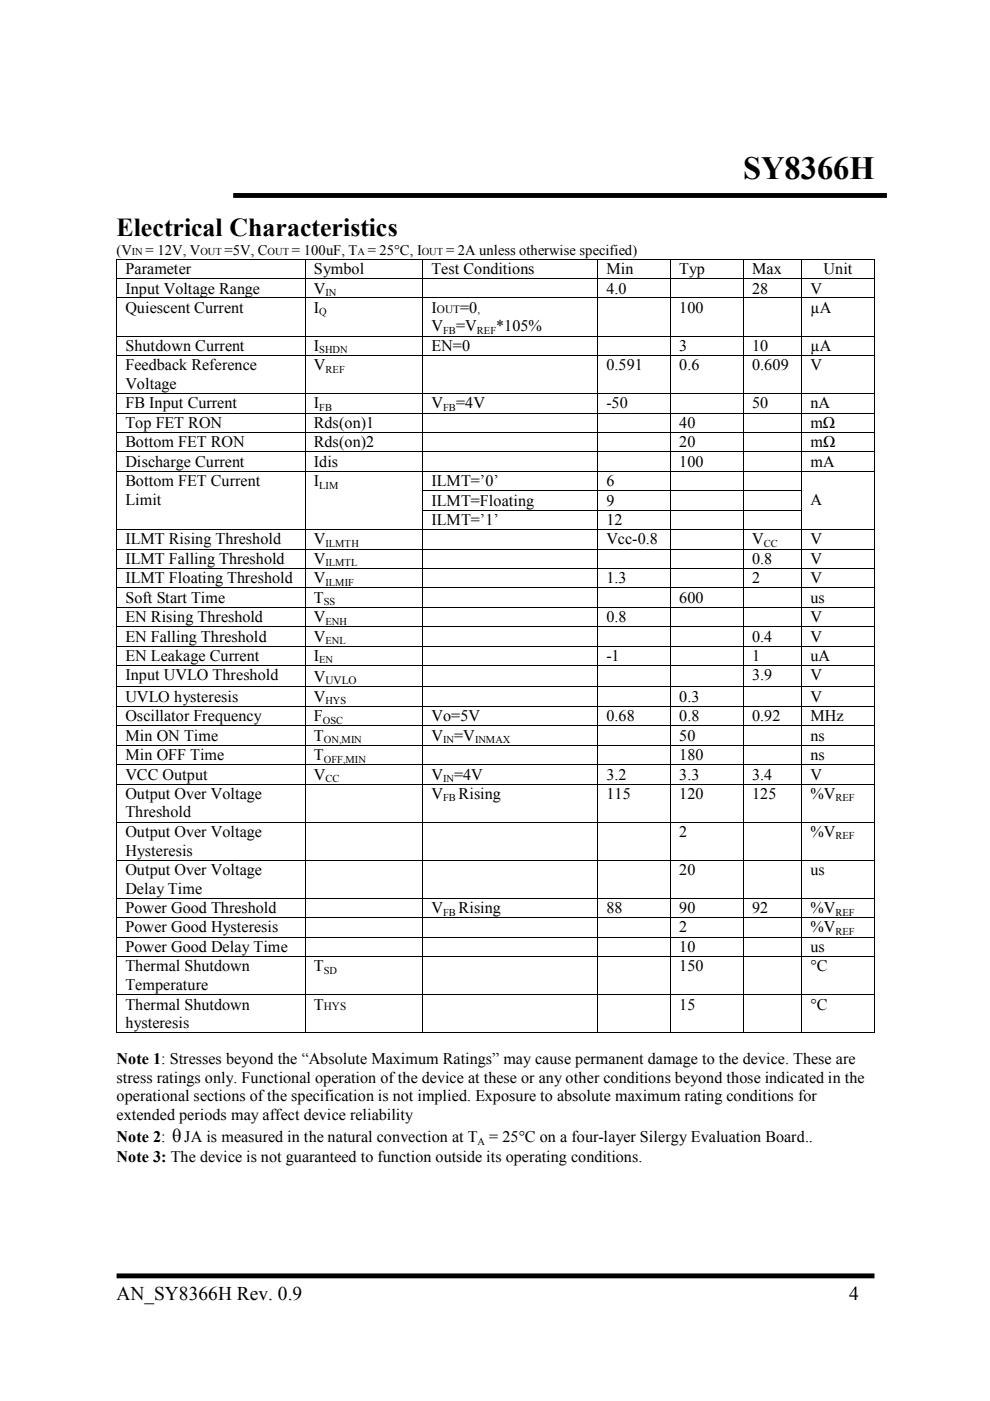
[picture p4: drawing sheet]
<svg xmlns="http://www.w3.org/2000/svg" width="210mm" height="297mm" viewBox="0 0 210 297" stroke-linecap="round" stroke-linejoin="round" font-family="sans-serif">
<defs><g id="words">
<text font-size="6.9" x="157.6" y="38">SY8366H</text>
<text font-size="5.5" x="24.7" y="50.1">Electrical Characteristics</text>
<text font-size="4.2" x="36.5" y="242.2">θ</text>
<g font-size="4.1">
<text x="24.7" y="275.6">AN_SY8366H Rev. 0.9</text>
<text x="180" y="275.6">4</text>
</g>
<g font-size="3.4">
<text x="26.6" y="58.1">Parameter</text>
<text x="66.6" y="58.1">Symbol</text>
<text x="91.5" y="58.1">Test Conditions</text>
<text x="128.6" y="58.1">Min</text>
<text x="144" y="58.1">Typ</text>
<text x="159.5" y="58.1">Max</text>
<text x="174.6" y="58.1">Unit</text>
<text x="26.6" y="62.2">Input Voltage Range</text>
<text x="66.5" y="62.2">V</text>
<text x="128.6" y="62.2">4.0</text>
<text x="159.5" y="62.2">28</text>
<text x="171.8" y="62.2">V</text>
<text x="26.6" y="66.3">Quiescent Current</text>
<text x="66.5" y="66.3">I</text>
<text x="91.5" y="70.3">V</text>
<text x="91.5" y="66.3">I</text>
<text x="96.7" y="70.3">=V</text>
<text x="97.5" y="66.3">=0</text>
<text x="105.2" y="70.3">*105%</text>
<text x="144" y="66.3">100</text>
<text x="171.8" y="66.3">µA</text>
<text x="26.6" y="74.4">Shutdown Current</text>
<text x="66.5" y="74.4">I</text>
<text x="91.5" y="74.4">EN=0</text>
<text x="144" y="74.4">3</text>
<text x="159.5" y="74.4">10</text>
<text x="171.8" y="74.4">µA</text>
<text x="26.6" y="78.5">Feedback Reference</text>
<text x="26.6" y="82.5">Voltage</text>
<text x="66.5" y="78.5">V</text>
<text x="128.6" y="78.5">0.591</text>
<text x="144" y="78.5">0.6</text>
<text x="159.5" y="78.5">0.609</text>
<text x="171.8" y="78.5">V</text>
<text x="26.6" y="86.6">FB Input Current</text>
<text x="66.5" y="86.6">I</text>
<text x="91.5" y="86.6">V</text>
<text x="96.7" y="86.6">=4V</text>
<text x="128.6" y="86.6">-50</text>
<text x="159.5" y="86.6">50</text>
<text x="171.8" y="86.6">nA</text>
<text x="26.6" y="90.7">Top FET RON</text>
<text x="26.6" y="94.8">Bottom FET RON</text>
<text x="66.5" y="90.7">Rds(on)1</text>
<text x="66.5" y="94.8">Rds(on)2</text>
<text x="144" y="90.7">40</text>
<text x="144" y="94.8">20</text>
<text x="171.8" y="90.7">mΩ</text>
<text x="171.8" y="94.8">mΩ</text>
<text x="26.6" y="98.9">Discharge Current</text>
<text x="66.5" y="98.9">Idis</text>
<text x="144" y="98.9">100</text>
<text x="171.8" y="98.9">mA</text>
<text x="26.6" y="103">Bottom FET Current</text>
<text x="26.6" y="107">Limit</text>
<text x="66.5" y="103">I</text>
<text x="91.5" y="103">ILMT=’0’</text>
<text x="91.5" y="107.2">ILMT=Floating</text>
<text x="128.6" y="103">6</text>
<text x="128.6" y="107.2">9</text>
<text x="171.8" y="107">A</text>
<text x="91.5" y="111.3">ILMT=’1’</text>
<text x="128.6" y="111.3">12</text>
<text x="26.6" y="115.4">ILMT Rising Threshold</text>
<text x="26.6" y="119.5">ILMT Falling Threshold</text>
<text x="66.5" y="115.4">V</text>
<text x="66.5" y="119.5">V</text>
<text x="128.6" y="115.4">Vcc-0.8</text>
<text x="159.5" y="119.5">0.8</text>
<text x="159.5" y="115.4">V</text>
<text x="171.8" y="119.5">V</text>
<text x="171.8" y="115.4">V</text>
<text x="26.6" y="123.7">ILMT Floating Threshold</text>
<text x="66.5" y="123.7">V</text>
<text x="128.6" y="123.7">1.3</text>
<text x="159.5" y="123.7">2</text>
<text x="171.8" y="123.7">V</text>
<text x="26.6" y="127.8">Soft Start Time</text>
<text x="26.6" y="131.9">EN Rising Threshold</text>
<text x="66.5" y="131.9">V</text>
<text x="66.6" y="127.8">T</text>
<text x="128.6" y="131.9">0.8</text>
<text x="144" y="127.8">600</text>
<text x="171.8" y="127.8">us</text>
<text x="171.8" y="131.9">V</text>
<text x="26.6" y="136">EN Falling Threshold</text>
<text x="66.5" y="136">V</text>
<text x="159.5" y="136">0.4</text>
<text x="171.8" y="136">V</text>
<text x="26.6" y="140.1">EN Leakage Current</text>
<text x="66.6" y="140.1">I</text>
<text x="128.6" y="140.1">-1</text>
<text x="159.5" y="140.1">1</text>
<text x="171.8" y="140.1">uA</text>
<text x="26.6" y="144.3">Input UVLO Threshold</text>
<text x="26.6" y="148.8">UVLO hysteresis</text>
<text x="66.5" y="148.8">V</text>
<text x="66.5" y="144.6">V</text>
<text x="144" y="148.8">0.3</text>
<text x="159.5" y="144.3">3.9</text>
<text x="171.8" y="144.3">V</text>
<text x="171.8" y="148.8">V</text>
<text x="26.6" y="152.9">Oscillator Frequency</text>
<text x="66.5" y="152.9">F</text>
<text x="91.5" y="152.9">Vo=5V</text>
<text x="128.6" y="152.9">0.68</text>
<text x="144" y="152.9">0.8</text>
<text x="159.5" y="152.9">0.92</text>
<text x="171.8" y="152.9">MHz</text>
<text x="26.6" y="157.1">Min ON Time</text>
<text x="26.6" y="161.2">Min OFF Time</text>
<text x="66.5" y="161.2">T</text>
<text x="66.5" y="157.1">T</text>
<text x="91.5" y="157.1">V =V</text>
<text x="144" y="161.2">180</text>
<text x="144" y="157.1">50</text>
<text x="171.8" y="161.2">ns</text>
<text x="171.8" y="157.1">ns</text>
<text x="26.6" y="165.3">VCC Output</text>
<text x="66.5" y="165.3">V</text>
<text x="91.5" y="165.3">V =4V</text>
<text x="128.6" y="165.3">3.2</text>
<text x="144" y="165.3">3.3</text>
<text x="159.5" y="165.3">3.4</text>
<text x="171.8" y="165.3">V</text>
<text x="26.6" y="169.4">Output Over Voltage</text>
<text x="26.6" y="173.3">Threshold</text>
<text x="91.5" y="169.4">V</text>
<text x="97.2" y="169.4">Rising</text>
<text x="128.6" y="169.4">115</text>
<text x="144" y="169.4">120</text>
<text x="159.5" y="169.4">125</text>
<text x="171.8" y="169.4">%V</text>
<text x="26.6" y="177.4">Output Over Voltage</text>
<text x="144" y="177.4">2</text>
<text x="171.8" y="177.4">%V</text>
<text x="26.6" y="181.4">Hysteresis</text>
<text x="26.6" y="185.5">Output Over Voltage</text>
<text x="144" y="185.5">20</text>
<text x="171.8" y="185.5">us</text>
<text x="26.6" y="189.5">Delay Time</text>
<text x="26.6" y="193.6">Power Good Threshold</text>
<text x="26.6" y="197.7">Power Good Hysteresis</text>
<text x="91.5" y="193.6">V</text>
<text x="97.2" y="193.6">Rising</text>
<text x="128.6" y="193.6">88</text>
<text x="144" y="197.7">2</text>
<text x="144" y="193.6">90</text>
<text x="159.5" y="193.6">92</text>
<text x="171.8" y="197.7">%V</text>
<text x="171.8" y="193.6">%V</text>
<text x="26.6" y="201.8">Power Good Delay Time</text>
<text x="144" y="201.8">10</text>
<text x="171.8" y="201.8">us</text>
<text x="26.6" y="206">Thermal Shutdown</text>
<text x="26.6" y="209.9">Temperature</text>
<text x="66.5" y="206">T</text>
<text x="144" y="206">150</text>
<text x="171.8" y="206">°C</text>
<text x="26.6" y="214">Thermal Shutdown</text>
<text x="66.5" y="214">T</text>
<text x="144" y="214">15</text>
<text x="171.8" y="214">°C</text>
<text x="26.6" y="218">hysteresis</text>
<text x="24.7" y="225.6">Note 1: Stresses beyond the “Absolute Maximum Ratings” may cause permanent damage to the device. These are</text>
<text x="24.7" y="229.6">stress ratings only. Functional operation of the device at these or any other conditions beyond those indicated in the</text>
<text x="24.7" y="233.5">operational sections of the specification is not implied. Exposure to absolute maximum rating conditions for</text>
<text x="24.7" y="237.5">extended periods may affect device reliability</text>
<text x="24.7" y="242.2">Note 2:</text>
<text x="39.1" y="242.2">JA is measured in the natural convection at T</text>
<text x="103.7" y="242.2">= 25°C on a four-layer Silergy Evaluation Board..</text>
<text x="24.7" y="246.3">Note 3: The device is not guaranteed to function outside its operating conditions.</text>
</g>
<g font-size="3.1">
<text x="24.7" y="54.1">(V</text>
<text x="30.9" y="54.1">= 12V, V</text>
<text x="47.6" y="54.1">=5V, C</text>
<text x="61.9" y="54.1">= 100uF, T</text>
<text x="78" y="54.1">= 25°C, I</text>
<text x="94.6" y="54.1">= 2A unless otherwise specified)</text>
</g>
<g font-size="2.4">
<text x="92.6" y="66.3">OUT</text>
<text x="101.2" y="66.3">,</text>
<text x="69" y="145.1">UVLO</text>
<text x="68.7" y="214">HYS</text>
</g>
<g font-size="2.2">
<text x="28" y="54.1">IN</text>
<text x="42.5" y="54.1">OUT</text>
<text x="56.7" y="54.1">OUT</text>
<text x="75.8" y="54.1">A</text>
<text x="89.4" y="54.1">OUT</text>
<text x="69" y="62.8">IN</text>
<text x="67.7" y="66.8">Q</text>
<text x="93.9" y="70.8">FB</text>
<text x="101.1" y="70.8">REF</text>
<text x="67.7" y="74.9">SHDN</text>
<text x="69" y="79">REF</text>
<text x="67.7" y="87.1">FB</text>
<text x="93.9" y="87.1">FB</text>
<text x="67.7" y="103.6">LIM</text>
<text x="69" y="116">ILMTH</text>
<text x="161.9" y="116">CC</text>
<text x="69" y="120.1">ILMTL</text>
<text x="69" y="124.2">ILMIF</text>
<text x="68.7" y="128.3">SS</text>
<text x="69" y="132.4">ENH</text>
<text x="69" y="136.6">ENL</text>
<text x="67.7" y="140.7">EN</text>
<text x="69" y="149.4">HYS</text>
<text x="68.5" y="153.5">OSC</text>
<text x="68.7" y="157.6">ON,MIN</text>
<text x="68.7" y="161.7">OFF,MIN</text>
<text x="93.9" y="157.6">IN</text>
<text x="100.8" y="157.6">INMAX</text>
<text x="69" y="165.8">CC</text>
<text x="93.9" y="165.8">IN</text>
<text x="93.9" y="169.9">FB</text>
<text x="177.1" y="169.9">REF</text>
<text x="177.1" y="178">REF</text>
<text x="93.9" y="194.1">FB</text>
<text x="177.1" y="194.1">REF</text>
<text x="177.1" y="198.2">REF</text>
<text x="68.7" y="206.5">SD</text>
<text x="101.3" y="242.8">A</text>
</g>
</g></defs>
<path d="M49.4 41.4h138.6M24.7 270.5h160.7" fill="none" stroke="#000" stroke-width="1" stroke-linecap="butt"/>
<g fill="#000">
<path d="M24.6 54.9h.2v.1h-.2zM24.6 59h.2v.1h-.2zM64.6 54.9h.2v.1h-.2zM64.6 59h.2v.1h-.2zM89.5 54.9h.2v.1h-.2zM89.5 59h.2v.1h-.2zM126.6 54.9h.2v.1h-.2zM126.6 59h.2v.1h-.2zM142.1 54.9h.1v.1h-.1zM142.1 59h.1v.1h-.1zM157.5 54.9h.2v.1h-.2zM157.5 59h.2v.1h-.2z"/>
<path d="M169.9 54.9h.2v.1h-.2zM169.9 59h.2v.1h-.2zM185.3 54.9h.2v.1h-.2zM185.3 59h.2v.1h-.2zM24.6 63.1h.2v.1h-.2zM24.6 71.2h.2v.1h-.2zM24.6 75.3h.2v.1h-.2zM64.6 63.1h.2v.1h-.2zM64.6 71.2h.2v.1h-.2zM64.6 75.3h.2v.1h-.2zM89.5 63.1h.2v.1h-.2zM89.5 71.2h.2v.1h-.2z"/>
<path d="M89.5 75.3h.2v.1h-.2zM126.6 63.1h.2v.1h-.2zM126.6 71.2h.2v.1h-.2zM126.6 75.3h.2v.1h-.2zM142.1 63.1h.1v.1h-.1zM142.1 71.2h.1v.1h-.1zM142.1 75.3h.1v.1h-.1zM157.5 63.1h.2v.1h-.2zM157.5 71.2h.2v.1h-.2zM157.5 75.3h.2v.1h-.2zM169.9 63.1h.2v.1h-.2zM169.9 71.2h.2v.1h-.2z"/>
<path d="M169.9 75.3h.2v.1h-.2zM185.3 63.1h.2v.1h-.2zM185.3 71.2h.2v.1h-.2zM185.3 75.3h.2v.1h-.2zM24.6 83.4h.2v.1h-.2zM24.6 87.5l.2 .1zM24.6 91.6h.2v.2h-.2zM24.6 95.7h.2v.2h-.2zM24.6 99.9l.2 .1zM64.6 83.4h.2v.1h-.2zM64.6 87.5l.2 .1zM64.6 91.6h.2v.2h-.2z"/>
<path d="M64.6 95.7h.2v.2h-.2zM64.6 99.9l.2 .1zM89.5 83.4h.2v.1h-.2zM89.5 87.5l.2 .1zM89.5 91.6h.2v.2h-.2zM89.5 95.7h.2v.2h-.2zM89.5 99.9l.2 .1zM126.6 83.4h.2v.1h-.2zM126.6 87.5l.2 .1zM126.6 91.6h.2v.2h-.2zM126.6 95.7h.2v.2h-.2zM126.6 99.9l.2 .1z"/>
<path d="M142.1 83.4h.1v.1h-.1zM142.1 87.5l.1 .1zM142.1 91.6h.1v.2h-.1zM142.1 95.7h.1v.2h-.1zM142.1 99.9l.1 .1zM157.5 83.4h.2v.1h-.2zM157.5 87.5l.2 .1zM157.5 91.6h.2v.2h-.2zM157.5 95.7h.2v.2h-.2zM157.5 99.9l.2 .1zM169.9 83.4h.2v.1h-.2zM169.9 87.5l.2 .1z"/>
<path d="M169.9 91.6h.2v.2h-.2zM169.9 95.7h.2v.2h-.2zM169.9 99.9l.2 .1zM185.3 83.4h.2v.1h-.2zM185.3 87.5l.2 .1zM185.3 91.6h.2v.2h-.2zM185.3 95.7h.2v.2h-.2zM185.3 99.9l.2 .1zM24.6 104h.2v.1h-.2zM24.6 108.1h.2v.1h-.2zM24.6 112.2l.2 .2zM24.6 116.3h.2v.2h-.2z"/>
<path d="M64.6 104h.2v.1h-.2zM64.6 108.1h.2v.1h-.2zM64.6 112.2l.2 .2zM64.6 116.3h.2v.2h-.2zM89.5 104h.2v.1h-.2zM89.5 108.1h.2v.1h-.2zM89.5 112.2l.2 .2zM89.5 116.3h.2v.2h-.2zM126.6 104h.2v.1h-.2zM126.6 108.1h.2v.1h-.2zM126.6 112.2l.2 .2zM126.6 116.3h.2v.2h-.2z"/>
<path d="M142.1 104h.1v.1h-.1zM142.1 108.1h.1v.1h-.1zM142.1 112.2l.1 .2zM142.1 116.3h.1v.2h-.1zM157.5 104h.2v.1h-.2zM157.5 108.1h.2v.1h-.2zM157.5 112.2l.2 .2zM157.5 116.3h.2v.2h-.2zM169.9 104h.2v.1h-.2zM169.9 108.1h.2v.1h-.2zM169.9 112.2l.2 .2zM169.9 116.3h.2v.2h-.2z"/>
<path d="M185.3 104h.2v.1h-.2zM185.3 108.1h.2v.1h-.2zM185.3 112.2l.2 .2zM185.3 116.3h.2v.2h-.2zM24.6 120.4h.2v.2h-.2zM24.6 124.6l.2 .1zM24.6 128.7h.2v.2h-.2zM24.6 132.8h.2v.2h-.2zM24.6 136.9l.2 .2zM64.6 120.4h.2v.2h-.2zM64.6 124.6l.2 .1zM64.6 128.7h.2v.2h-.2z"/>
<path d="M64.6 132.8h.2v.2h-.2zM64.6 136.9l.2 .2zM89.5 120.4h.2v.2h-.2zM89.5 124.6l.2 .1zM89.5 128.7h.2v.2h-.2zM89.5 132.8h.2v.2h-.2zM89.5 136.9l.2 .2zM126.6 120.4h.2v.2h-.2zM126.6 124.6l.2 .1zM126.6 128.7h.2v.2h-.2zM126.6 132.8h.2v.2h-.2zM126.6 136.9l.2 .2z"/>
<path d="M142.1 120.4h.1v.2h-.1zM142.1 124.6l.1 .1zM142.1 128.7h.1v.2h-.1zM142.1 132.8h.1v.2h-.1zM142.1 136.9l.1 .2zM157.5 120.4h.2v.2h-.2zM157.5 124.6l.2 .1zM157.5 128.7h.2v.2h-.2zM157.5 132.8h.2v.2h-.2zM157.5 136.9l.2 .2zM169.9 120.4h.2v.2h-.2zM169.9 124.6l.2 .1z"/>
<path d="M169.9 128.7h.2v.2h-.2zM169.9 132.8h.2v.2h-.2zM169.9 136.9l.2 .2zM185.3 120.4h.2v.2h-.2zM185.3 124.6l.2 .1zM185.3 128.7h.2v.2h-.2zM185.3 132.8h.2v.2h-.2zM185.3 136.9l.2 .2zM24.6 141.1h.2v.1h-.2zM24.6 145.5h.2v.2h-.2zM24.6 149.6h.2v.2h-.2zM24.6 153.8h.2v.2h-.2z"/>
<path d="M24.6 157.9h.2v.2h-.2zM64.6 141.1h.2v.1h-.2zM64.6 145.5h.2v.2h-.2zM64.6 149.6h.2v.2h-.2zM64.6 153.8h.2v.2h-.2zM64.6 157.9h.2v.2h-.2zM89.5 141.1h.2v.1h-.2zM89.5 145.5h.2v.2h-.2zM89.5 149.6h.2v.2h-.2zM89.5 153.8h.2v.2h-.2zM89.5 157.9h.2v.2h-.2zM126.6 141.1h.2v.1h-.2z"/>
<path d="M126.6 145.5h.2v.2h-.2zM126.6 149.6h.2v.2h-.2zM126.6 153.8h.2v.2h-.2zM126.6 157.9h.2v.2h-.2zM142.1 141.1h.1v.1h-.1zM142.1 145.5h.1v.2h-.1zM142.1 149.6h.1v.2h-.1zM142.1 153.8h.1v.2h-.1zM142.1 157.9h.1v.2h-.1zM157.5 141.1h.2v.1h-.2zM157.5 145.5h.2v.2h-.2zM157.5 149.6h.2v.2h-.2z"/>
<path d="M157.5 153.8h.2v.2h-.2zM157.5 157.9h.2v.2h-.2zM169.9 141.1h.2v.1h-.2zM169.9 145.5h.2v.2h-.2zM169.9 149.6h.2v.2h-.2zM169.9 153.8h.2v.2h-.2zM169.9 157.9h.2v.2h-.2zM185.3 141.1h.2v.1h-.2zM185.3 145.5h.2v.2h-.2zM185.3 149.6h.2v.2h-.2zM185.3 153.8h.2v.2h-.2zM185.3 157.9h.2v.2h-.2z"/>
<path d="M24.6 162h.2v.2h-.2zM24.6 166.2h.2v.1h-.2zM24.6 174.2h.2v.2h-.2zM64.6 162h.2v.2h-.2zM64.6 166.2h.2v.1h-.2zM64.6 174.2h.2v.2h-.2zM89.5 162h.2v.2h-.2zM89.5 166.2h.2v.1h-.2zM89.5 174.2h.2v.2h-.2zM126.6 162h.2v.2h-.2zM126.6 166.2h.2v.1h-.2zM126.6 174.2h.2v.2h-.2z"/>
<path d="M142.1 162h.1v.2h-.1zM142.1 166.2h.1v.1h-.1zM142.1 174.2h.1v.2h-.1zM157.5 162h.2v.2h-.2zM157.5 166.2h.2v.1h-.2zM157.5 174.2h.2v.2h-.2zM169.9 162h.2v.2h-.2zM169.9 166.2h.2v.1h-.2zM169.9 174.2h.2v.2h-.2zM185.3 162h.2v.2h-.2zM185.3 166.2h.2v.1h-.2zM185.3 174.2h.2v.2h-.2z"/>
<path d="M24.6 182.3h.2v.2h-.2zM24.6 190.4h.2v.1h-.2zM24.6 194.5h.2v.1h-.2zM24.6 198.6h.2v.2h-.2zM64.6 182.3h.2v.2h-.2zM64.6 190.4h.2v.1h-.2zM64.6 194.5h.2v.1h-.2zM64.6 198.6h.2v.2h-.2zM89.5 182.3h.2v.2h-.2zM89.5 190.4h.2v.1h-.2zM89.5 194.5h.2v.1h-.2zM89.5 198.6h.2v.2h-.2z"/>
<path d="M126.6 182.3h.2v.2h-.2zM126.6 190.4h.2v.1h-.2zM126.6 194.5h.2v.1h-.2zM126.6 198.6h.2v.2h-.2zM142.1 182.3h.1v.2h-.1zM142.1 190.4h.1v.1h-.1zM142.1 194.5h.1v.1h-.1zM142.1 198.6h.1v.2h-.1zM157.5 182.3h.2v.2h-.2zM157.5 190.4h.2v.1h-.2zM157.5 194.5h.2v.1h-.2zM157.5 198.6h.2v.2h-.2z"/>
<path d="M169.9 182.3h.2v.2h-.2zM169.9 190.4h.2v.1h-.2zM169.9 194.5h.2v.1h-.2zM169.9 198.6h.2v.2h-.2zM185.3 182.3h.2v.2h-.2zM185.3 190.4h.2v.1h-.2zM185.3 194.5h.2v.1h-.2zM185.3 198.6h.2v.2h-.2zM24.6 202.7h.2v.2h-.2zM24.6 210.8h.2v.2h-.2zM24.6 218.9l.2 .1zM64.6 202.7h.2v.2h-.2z"/>
<path d="M64.6 210.8h.2v.2h-.2zM64.6 218.9l.2 .1zM89.5 202.7h.2v.2h-.2zM89.5 210.8h.2v.2h-.2zM89.5 218.9l.2 .1zM126.6 202.7h.2v.2h-.2zM126.6 210.8h.2v.2h-.2zM126.6 218.9l.2 .1zM142.1 202.7h.1v.2h-.1zM142.1 210.8h.1v.2h-.1zM142.1 218.9l.1 .1zM157.5 202.7h.2v.2h-.2z"/>
<path d="M157.5 210.8h.2v.2h-.2zM157.5 218.9l.2 .1zM169.9 202.7h.2v.2h-.2zM169.9 210.8h.2v.2h-.2zM169.9 218.9l.2 .1zM185.3 202.7h.2v.2h-.2zM185.3 210.8h.2v.2h-.2zM185.3 218.9l.2 .1z"/>
</g>
<g fill="none" stroke="#000" stroke-width=".21">
<path d="M24.7 55v4M24.7 59.1v4M24.8 54.9h39.8M24.8 59.1h39.8M64.7 55v4M64.7 59.1v4M64.8 54.9h24.7M64.8 59.1h24.7M89.6 55v4M89.6 59.1v4M89.7 54.9h36.9M89.7 59.1h36.9"/>
<path d="M126.7 55v4M126.7 59.1v4M126.8 54.9h15.3M126.8 59.1h15.3M142.2 55v4M142.2 59.1v4M142.2 54.9h15.3M142.2 59.1h15.3M157.6 55v4M157.6 59.1v4M157.7 54.9h12.2M157.7 59.1h12.2"/>
<path d="M170 55v4M170 59.1v4M170.1 54.9h15.2M170.1 59.1h15.2M185.4 55v4M185.4 59.1v4M24.7 63.2v8M24.7 71.3v4M24.7 75.4v8M24.8 63.2h39.8M24.8 71.2h39.8M24.8 75.4h39.8"/>
<path d="M64.7 63.2v8M64.7 71.3v4M64.7 75.4v8M64.8 63.2h24.7M64.8 71.2h24.7M64.8 75.4h24.7M89.6 63.2v8M89.6 71.3v4M89.6 75.4v8M89.7 63.2h36.9M89.7 71.2h36.9M89.7 75.4h36.9"/>
<path d="M126.7 63.2v8M126.7 71.3v4M126.7 75.4v8M126.8 63.2h15.3M126.8 71.2h15.3M126.8 75.4h15.3M142.2 63.2v8M142.2 71.3v4M142.2 75.4v8M142.2 63.2h15.3M142.2 71.2h15.3M142.2 75.4h15.3"/>
<path d="M157.6 63.2v8M157.6 71.3v4M157.6 75.4v8M157.7 63.2h12.2M157.7 71.2h12.2M157.7 75.4h12.2M170 63.2v8M170 71.3v4M170 75.4v8M170.1 63.2h15.2M170.1 71.2h15.2M170.1 75.4h15.2"/>
<path d="M185.4 63.2v8M185.4 71.3v4M185.4 75.4v8M24.7 83.5v4M24.7 87.6v4M24.7 91.8v3.9M24.7 95.9v4M24.7 100v4M24.8 83.4h39.8M24.8 87.6h39.8M24.8 91.7h39.8M24.8 95.8h39.8"/>
<path d="M24.8 99.9h39.8M64.7 83.5v4M64.7 87.6v4M64.7 91.8v3.9M64.7 95.9v4M64.7 100v4M64.8 83.4h24.7M64.8 87.6h24.7M64.8 91.7h24.7M64.8 95.8h24.7M64.8 99.9h24.7M89.6 83.5v4"/>
<path d="M89.6 87.6v4M89.6 91.8v3.9M89.6 95.9v4M89.6 100v4M89.7 83.4h36.9M89.7 87.6h36.9M89.7 91.7h36.9M89.7 95.8h36.9M89.7 99.9h36.9M126.7 83.5v4M126.7 87.6v4M126.7 91.8v3.9"/>
<path d="M126.7 95.9v4M126.7 100v4M126.8 83.4h15.3M126.8 87.6h15.3M126.8 91.7h15.3M126.8 95.8h15.3M126.8 99.9h15.3M142.2 83.5v4M142.2 87.6v4M142.2 91.8v3.9M142.2 95.9v4M142.2 100v4"/>
<path d="M142.2 83.4h15.3M142.2 87.6h15.3M142.2 91.7h15.3M142.2 95.8h15.3M142.2 99.9h15.3M157.6 83.5v4M157.6 87.6v4M157.6 91.8v3.9M157.6 95.9v4M157.6 100v4M157.7 83.4h12.2M157.7 87.6h12.2"/>
<path d="M157.7 91.7h12.2M157.7 95.8h12.2M157.7 99.9h12.2M170 83.5v4M170 87.6v4M170 91.8v3.9M170 95.9v4M170 100v4M170.1 83.4h15.2M170.1 87.6h15.2M170.1 91.7h15.2M170.1 95.8h15.2"/>
<path d="M170.1 99.9h15.2M185.4 83.5v4M185.4 87.6v4M185.4 91.8v3.9M185.4 95.9v4M185.4 100v4M24.7 104.1v4M24.7 108.2v4M24.7 112.4v3.9M24.7 116.5v3.9M24.8 112.3h39.8M24.8 116.4h39.8"/>
<path d="M64.7 104.1v4M64.7 108.2v4M64.7 112.4v3.9M64.7 116.5v3.9M64.8 112.3h24.7M64.8 116.4h24.7M89.6 104.1v4M89.6 108.2v4M89.6 112.4v3.9M89.6 116.5v3.9M89.7 104.1h36.9M89.7 108.2h36.9"/>
<path d="M89.7 112.3h36.9M89.7 116.4h36.9M126.7 104.1v4M126.7 108.2v4M126.7 112.4v3.9M126.7 116.5v3.9M126.8 104.1h15.3M126.8 108.2h15.3M126.8 112.3h15.3M126.8 116.4h15.3M142.2 104.1v4M142.2 108.2v4"/>
<path d="M142.2 112.4v3.9M142.2 116.5v3.9M142.2 104.1h15.3M142.2 108.2h15.3M142.2 112.3h15.3M142.2 116.4h15.3M157.6 104.1v4M157.6 108.2v4M157.6 112.4v3.9M157.6 116.5v3.9M157.7 104.1h12.2M157.7 108.2h12.2"/>
<path d="M157.7 112.3h12.2M157.7 116.4h12.2M170 104.1v4M170 108.2v4M170 112.4v3.9M170 116.5v3.9M170.1 112.3h15.2M170.1 116.4h15.2M185.4 104.1v4M185.4 108.2v4M185.4 112.4v3.9M185.4 116.5v3.9"/>
<path d="M24.7 120.6v4M24.7 124.7v4M24.7 128.9v3.9M24.7 133v3.9M24.7 137.1v4M24.8 120.5h39.8M24.8 124.7h39.8M24.8 128.8h39.8M24.8 132.9h39.8M24.8 137h39.8M64.7 120.6v4M64.7 124.7v4"/>
<path d="M64.7 128.9v3.9M64.7 133v3.9M64.7 137.1v4M64.8 120.5h24.7M64.8 124.7h24.7M64.8 128.8h24.7M64.8 132.9h24.7M64.8 137h24.7M89.6 120.6v4M89.6 124.7v4M89.6 128.9v3.9M89.6 133v3.9"/>
<path d="M89.6 137.1v4M89.7 120.5h36.9M89.7 124.7h36.9M89.7 128.8h36.9M89.7 132.9h36.9M89.7 137h36.9M126.7 120.6v4M126.7 124.7v4M126.7 128.9v3.9M126.7 133v3.9M126.7 137.1v4M126.8 120.5h15.3"/>
<path d="M126.8 124.7h15.3M126.8 128.8h15.3M126.8 132.9h15.3M126.8 137h15.3M142.2 120.6v4M142.2 124.7v4M142.2 128.9v3.9M142.2 133v3.9M142.2 137.1v4M142.2 120.5h15.3M142.2 124.7h15.3M142.2 128.8h15.3"/>
<path d="M142.2 132.9h15.3M142.2 137h15.3M157.6 120.6v4M157.6 124.7v4M157.6 128.9v3.9M157.6 133v3.9M157.6 137.1v4M157.7 120.5h12.2M157.7 124.7h12.2M157.7 128.8h12.2M157.7 132.9h12.2M157.7 137h12.2"/>
<path d="M170 120.6v4M170 124.7v4M170 128.9v3.9M170 133v3.9M170 137.1v4M170.1 120.5h15.2M170.1 124.7h15.2M170.1 128.8h15.2M170.1 132.9h15.2M170.1 137h15.2M185.4 120.6v4M185.4 124.7v4"/>
<path d="M185.4 128.9v3.9M185.4 133v3.9M185.4 137.1v4M24.7 141.2v4.3M24.7 145.7v3.9M24.7 149.8v4M24.7 154v3.9M24.7 158.1v3.9M24.8 141.1h39.8M24.8 145.6h39.8M24.8 149.7h39.8M24.8 153.9h39.8"/>
<path d="M24.8 158h39.8M64.7 141.2v4.3M64.7 145.7v3.9M64.7 149.8v4M64.7 154v3.9M64.7 158.1v3.9M64.8 141.1h24.7M64.8 145.6h24.7M64.8 149.7h24.7M64.8 153.9h24.7M64.8 158h24.7M89.6 141.2v4.3"/>
<path d="M89.6 145.7v3.9M89.6 149.8v4M89.6 154v3.9M89.6 158.1v3.9M89.7 141.1h36.9M89.7 145.6h36.9M89.7 149.7h36.9M89.7 153.9h36.9M89.7 158h36.9M126.7 141.2v4.3M126.7 145.7v3.9M126.7 149.8v4"/>
<path d="M126.7 154v3.9M126.7 158.1v3.9M126.8 141.1h15.3M126.8 145.6h15.3M126.8 149.7h15.3M126.8 153.9h15.3M126.8 158h15.3M142.2 141.2v4.3M142.2 145.7v3.9M142.2 149.8v4M142.2 154v3.9M142.2 158.1v3.9"/>
<path d="M142.2 141.1h15.3M142.2 145.6h15.3M142.2 149.7h15.3M142.2 153.9h15.3M142.2 158h15.3M157.6 141.2v4.3M157.6 145.7v3.9M157.6 149.8v4M157.6 154v3.9M157.6 158.1v3.9M157.7 141.1h12.2M157.7 145.6h12.2"/>
<path d="M157.7 149.7h12.2M157.7 153.9h12.2M157.7 158h12.2M170 141.2v4.3M170 145.7v3.9M170 149.8v4M170 154v3.9M170 158.1v3.9M170.1 141.1h15.2M170.1 145.6h15.2M170.1 149.7h15.2M170.1 153.9h15.2"/>
<path d="M170.1 158h15.2M185.4 141.2v4.3M185.4 145.7v3.9M185.4 149.8v4M185.4 154v3.9M185.4 158.1v3.9M24.7 162.2v4M24.7 166.3v7.9M24.7 174.4v7.9M24.8 162.1h39.8M24.8 166.2h39.8M24.8 174.3h39.8"/>
<path d="M64.7 162.2v4M64.7 166.3v7.9M64.7 174.4v7.9M64.8 162.1h24.7M64.8 166.2h24.7M64.8 174.3h24.7M89.6 162.2v4M89.6 166.3v7.9M89.6 174.4v7.9M89.7 162.1h36.9M89.7 166.2h36.9M89.7 174.3h36.9"/>
<path d="M126.7 162.2v4M126.7 166.3v7.9M126.7 174.4v7.9M126.8 162.1h15.3M126.8 166.2h15.3M126.8 174.3h15.3M142.2 162.2v4M142.2 166.3v7.9M142.2 174.4v7.9M142.2 162.1h15.3M142.2 166.2h15.3M142.2 174.3h15.3"/>
<path d="M157.6 162.2v4M157.6 166.3v7.9M157.6 174.4v7.9M157.7 162.1h12.2M157.7 166.2h12.2M157.7 174.3h12.2M170 162.2v4M170 166.3v7.9M170 174.4v7.9M170.1 162.1h15.2M170.1 166.2h15.2M170.1 174.3h15.2"/>
<path d="M185.4 162.2v4M185.4 166.3v7.9M185.4 174.4v7.9M24.7 182.5v7.9M24.7 190.5v4M24.7 194.6v4M24.7 198.8v3.9M24.8 182.4h39.8M24.8 190.5h39.8M24.8 194.6h39.8M24.8 198.7h39.8M64.7 182.5v7.9"/>
<path d="M64.7 190.5v4M64.7 194.6v4M64.7 198.8v3.9M64.8 182.4h24.7M64.8 190.5h24.7M64.8 194.6h24.7M64.8 198.7h24.7M89.6 182.5v7.9M89.6 190.5v4M89.6 194.6v4M89.6 198.8v3.9M89.7 182.4h36.9"/>
<path d="M89.7 190.5h36.9M89.7 194.6h36.9M89.7 198.7h36.9M126.7 182.5v7.9M126.7 190.5v4M126.7 194.6v4M126.7 198.8v3.9M126.8 182.4h15.3M126.8 190.5h15.3M126.8 194.6h15.3M126.8 198.7h15.3M142.2 182.5v7.9"/>
<path d="M142.2 190.5v4M142.2 194.6v4M142.2 198.8v3.9M142.2 182.4h15.3M142.2 190.5h15.3M142.2 194.6h15.3M142.2 198.7h15.3M157.6 182.5v7.9M157.6 190.5v4M157.6 194.6v4M157.6 198.8v3.9M157.7 182.4h12.2"/>
<path d="M157.7 190.5h12.2M157.7 194.6h12.2M157.7 198.7h12.2M170 182.5v7.9M170 190.5v4M170 194.6v4M170 198.8v3.9M170.1 182.4h15.2M170.1 190.5h15.2M170.1 194.6h15.2M170.1 198.7h15.2M185.4 182.5v7.9"/>
<path d="M185.4 190.5v4M185.4 194.6v4M185.4 198.8v3.9M24.7 202.9v7.9M24.7 211v7.9M24.8 202.8h39.8M24.8 210.9h39.8M24.8 219h39.8M64.7 202.9v7.9M64.7 211v7.9M64.8 202.8h24.7M64.8 210.9h24.7"/>
<path d="M64.8 219h24.7M89.6 202.9v7.9M89.6 211v7.9M89.7 202.8h36.9M89.7 210.9h36.9M89.7 219h36.9M126.7 202.9v7.9M126.7 211v7.9M126.8 202.8h15.3M126.8 210.9h15.3M126.8 219h15.3M142.2 202.9v7.9"/>
<path d="M142.2 211v7.9M142.2 202.8h15.3M142.2 210.9h15.3M142.2 219h15.3M157.6 202.9v7.9M157.6 211v7.9M157.7 202.8h12.2M157.7 210.9h12.2M157.7 219h12.2M170 202.9v7.9M170 211v7.9M170.1 202.8h15.2"/>
<path d="M170.1 210.9h15.2M170.1 219h15.2M185.4 202.9v7.9M185.4 211v7.9"/>
</g>
<use href="#words"/>
</svg>
